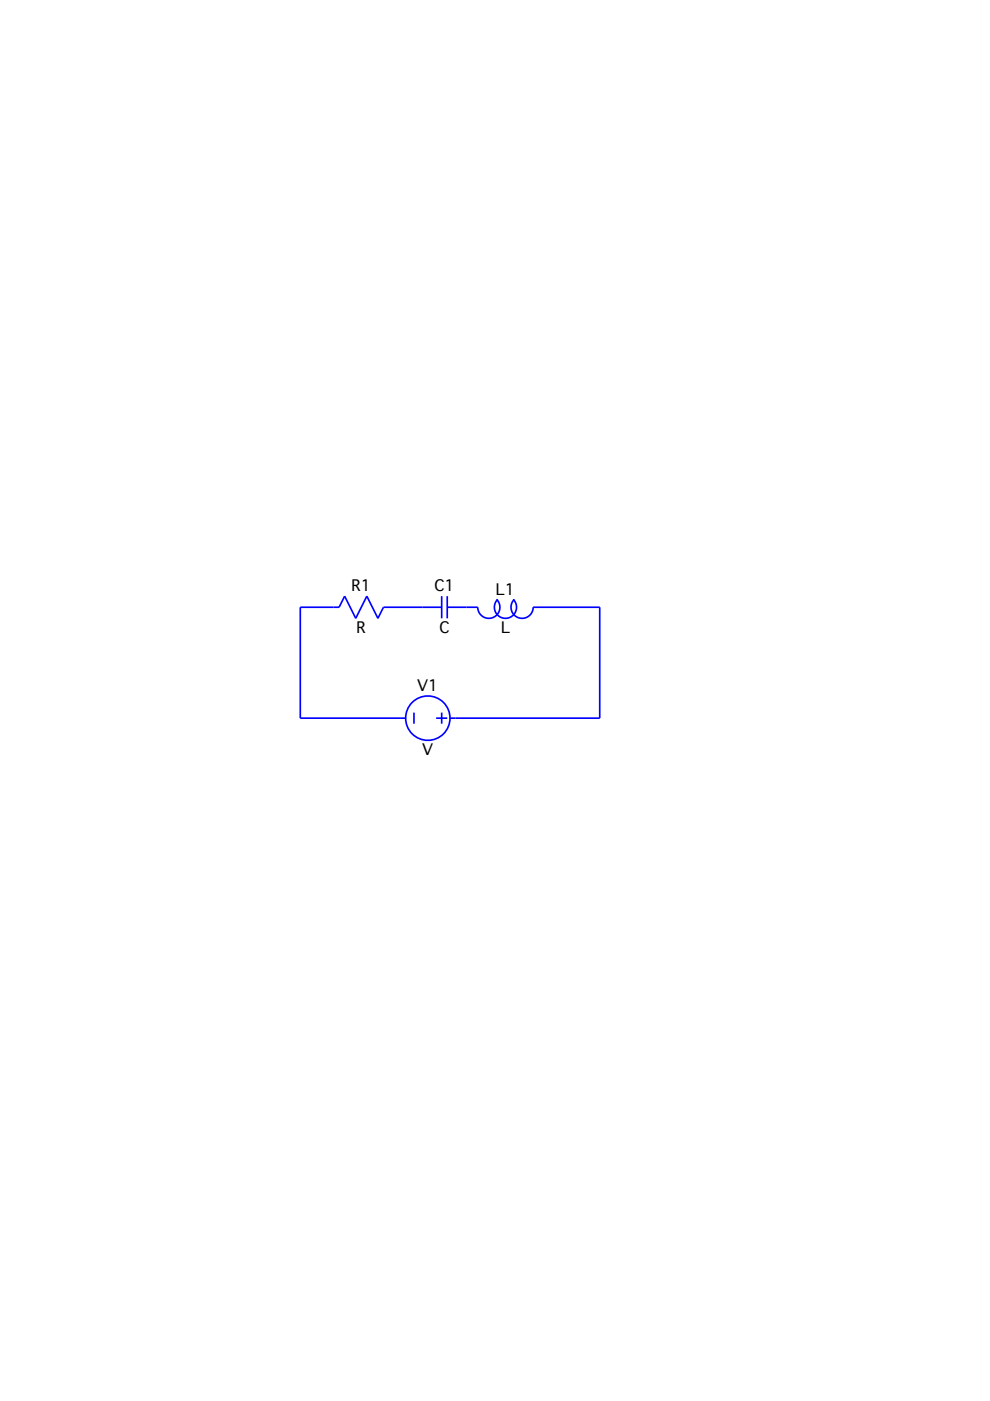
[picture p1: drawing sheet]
<svg xmlns="http://www.w3.org/2000/svg" width="210mm" height="297mm" viewBox="0 0 210 297" stroke-linecap="round" stroke-linejoin="round" font-family="sans-serif">
<defs><g id="words">
<g font-size="3.2">
<text x="74.5" y="125.3">R1</text>
<text x="92.1" y="125.3">C1</text>
<text x="105.1" y="126.1">L1</text>
<text x="75.6" y="134.3">R</text>
<text x="93.2" y="134.3">C</text>
<text x="106.2" y="134.3">L</text>
<text x="88.5" y="146.5">V1</text>
<text x="89.5" y="160.1">V</text>
</g>
</g></defs>
<g fill="none" stroke="#00f" stroke-width=".35">
<path d="M93.6 128.7h-12.3l-1.2 2.4-2.3-4.7-2.4 4.7-2.3-4.7-1.2 2.3h-8.2v23.6h22.3M93.6 126.4v4.7M94.8 126.4v4.7M105.3 127.1a2.35 2.35 0 0 1-.8 3.8 2.35 2.35 0 0 1-3.2-2.2h-6.5M105.5 127.1a2.35 2.35 0 0 0 0 3.3 2.35 2.35 0 0 0 3.3 0 2.35 2.35 0 0 0 0-3.3M109 127.1a2.35 2.35 0 0 0 .8 3.8 2.35 2.35 0 0 0 3.2-2.2h14.2v23.6h-31.8M87.8 151.1v2.3M92.5 152.3h2.3M93.6 151.1v2.3"/>
<circle cx="90.7" cy="152.3" r="4.7"/>
</g>
<use href="#words"/>
</svg>
